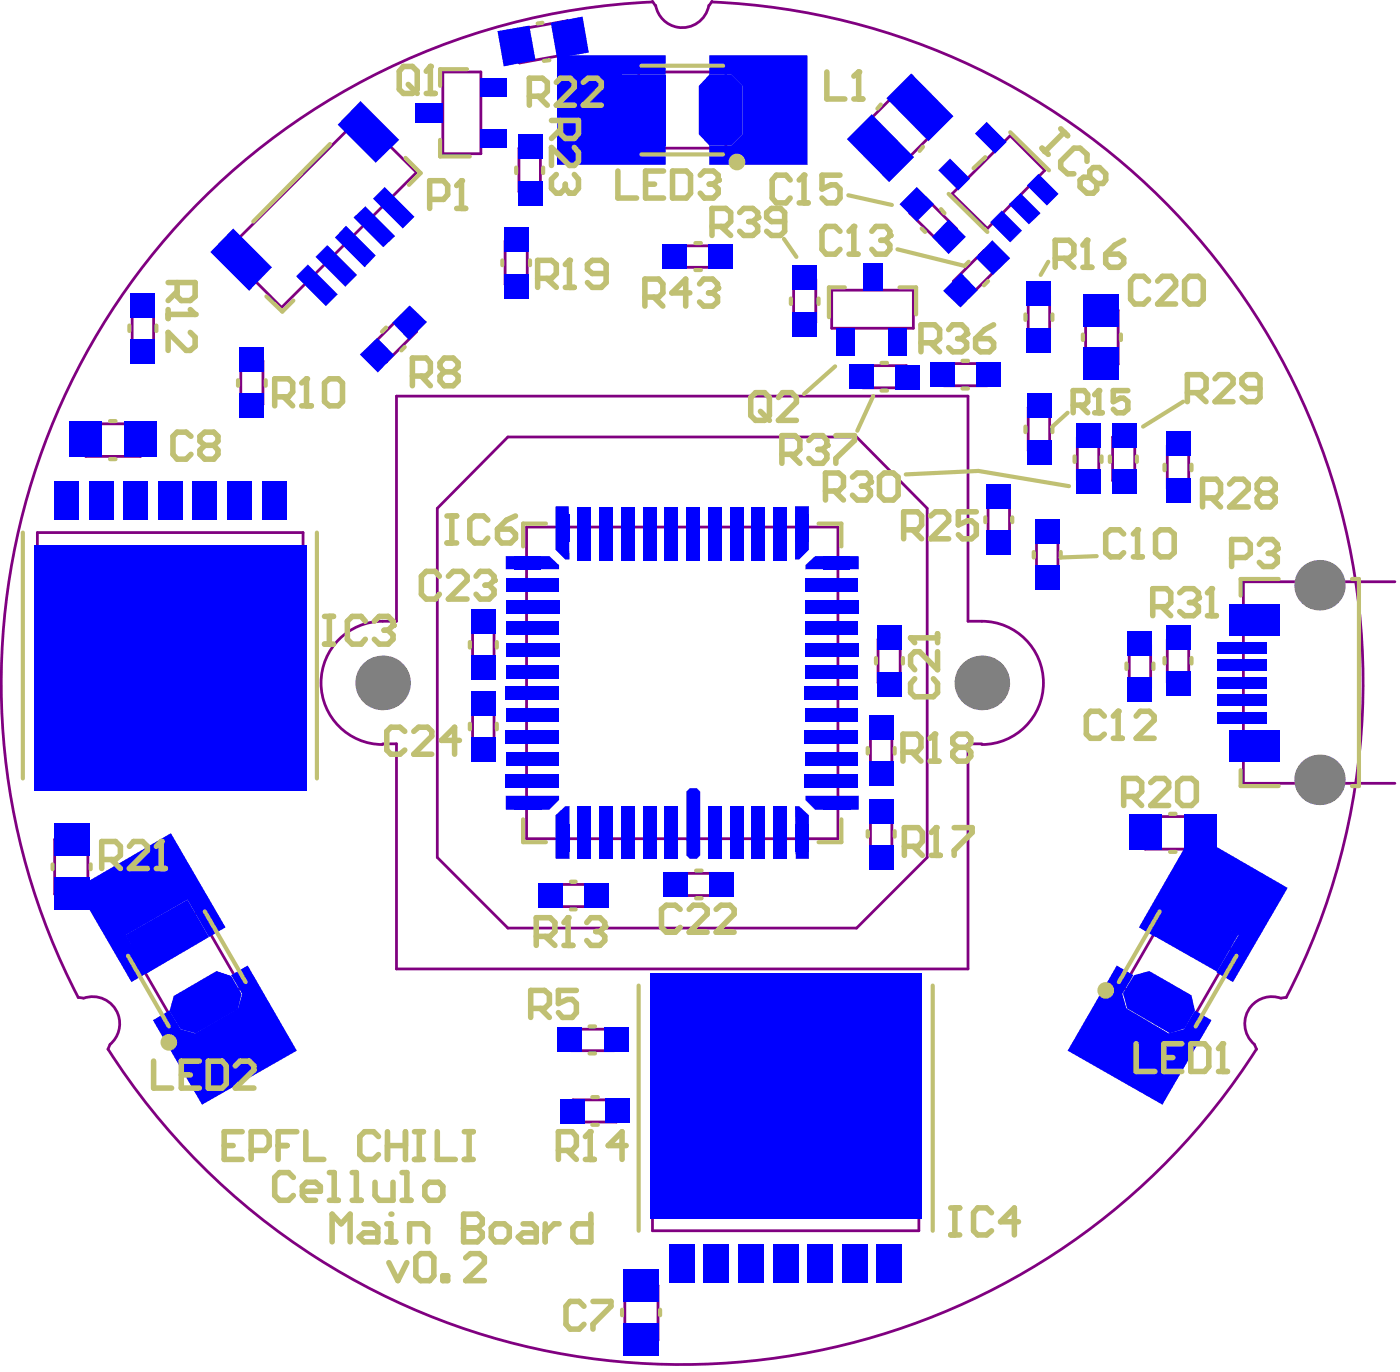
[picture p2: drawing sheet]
<svg xmlns="http://www.w3.org/2000/svg" width="85mm" height="84mm" viewBox="0 0 85 84" stroke-linecap="round" stroke-linejoin="round" font-family="sans-serif">
<g fill="none" stroke="#800080" stroke-width=".17">
<path d="M8.1 18.7h1.3v2.6h-1.3zM13.8 15.3l8.2-8.2 3.4 3.4-8.2 8.2zM24.5 19.2l.9 1-1.9 1.9-.9-1zM27 4.4h2.3v5h-2.3zM30.8 14.7h1.4v2.6h-1.4zM31.3 1.9l3.3-.6 .3 1.9-3.2 .6zM31.6 9h1.4v2.7h-1.4zM38.9 4.4h5.4v4.6h-5.4zM39.8 .1l.2 .2M39.8 .1a41.5 41.5 0 0 0-35 60.7h.3M40 .3a1.65 1.65 0 0 0 1.6 1.4 1.65 1.65 0 0 0 1.6-1.4M41.2 15h2.7v1.3h-2.7z"/>
<path d="M43.4 .1a41.5 41.5 0 0 1 35 60.7M43.4 .1l-.2 .2M48.4 17h1.3v2.7h-1.3zM50.7 17.7h5v2.3h-5zM56.4 12l1.9 1.9-.9 1-1.9-1.9zM57.6 7.5l-2.4-2.4-3 3 2.4 2.3 2.9-2.8M60 15.3l1 .9-1.9 1.9-1-1zM61.6 8.3l2.1 2.1-3.5 3.5-2.1-2.1zM62.7 18h1.3v2.7h-1.3zM66.2 18.9h2v3.3h-2zM2.3 32.5h16.2v14.9h-16.2zM5.2 25.8h3.4v2h-3.4z"/>
<path d="M14.7 22h1.3v2.6h-1.3zM28.8 37.9h1.3v2.7h-1.3zM31 26.6h21.2l4.3 4.4v21.3l-4.3 4.3h-21.2l-4.3-4.3v-21.3zM32.1 32.1h19v19h-19zM52.6 22.3h2.7v1.3h-2.7zM53.5 39h1.4v2.6h-1.4zM57.6 22.2h2.6v1.3h-2.6zM60.3 30.3h1.3v2.7h-1.3zM62.7 24.8h1.3v2.7h-1.3zM63.2 32.5h1.3v2.6h-1.3zM65.7 26.6h1.3v2.7h-1.3zM67.8 26.6h1.4v2.7h-1.4z"/>
<path d="M68.9 39.3h1.3v2.7h-1.3zM71.2 39h1.3v2.6h-1.3zM71.2 27.1h1.3v2.7h-1.3zM85.1 35.5h-9.3v12.2h9.3M3.3 51.2h2.1v3.3h-2.1zM8.1 57.9l4-2.3 2.6 4.6-4 2.3zM23.3 45.4a3.8 3.8 0 0 1-3.7-3.8 3.8 3.8 0 0 1 3.7-3.7h.9v-13.8h34.8v13.8a4 4 0 0 1 4.3 2.3 3.8 3.8 0 0 1-3.4 5.2M23.3 45.3h.9v13.7h34.8v-13.7h.9M28.8 42.9h1.3v2.7h-1.3zM33.6 53.9h2.7v1.3h-2.7zM41.3 53.2h2.6v1.4h-2.6zM53.1 44.4h1.3v2.7h-1.3z"/>
<path d="M53.1 49.5h1.3v2.7h-1.3zM69.8 49.8h3.4v1.9h-3.4zM71.1 55.6l4 2.3-2.6 4.6-4-2.3zM5.1 60.8a1.65 1.65 0 0 1 2 .8 1.65 1.65 0 0 1-.4 2M6.7 63.6l-.1 .3M34.8 62.7h2.7v1.3h-2.7zM34.9 67h2.7v1.4h-2.7zM38.1 78.3h2v3.4h-2zM39.8 60.1h16.2v14.9h-16.2zM76.5 63.6l.1 .3a41.5 41.5 0 0 1-70 0M78.1 60.8a1.65 1.65 0 0 0-2 .8 1.65 1.65 0 0 0 .4 2M78.4 60.8h-.3"/>
</g>
<g fill="#00f">
<path d="M48.5 49.1h.2l.6 .6v2.6h-.8z"/>
<path d="M48.5 30.9h.8v2.6l-.6 .6h-.2z"/>
<path d="M33.9 49.7l.6-.6h.2v3.2h-.8z"/>
<path d="M33.9 30.9h.8v3.2h-.2l-.6-.6z"/>
<path d="M49.1 48.5h3.3v.8h-2.7l-.6-.6z"/>
<path d="M49.1 34.4l.6-.5h2.7v.8h-3.3z"/>
<path d="M30.8 48.5h3.3v.2l-.6 .6h-2.7z"/>
<path d="M30.8 33.9h2.7l.6 .5v.3h-3.3z"/>
<path d="M43.2 3.4h6v6.6h-6v-1.1h1.4l.7-.7v-3l-.7-.6h-1.4z"/>
<path d="M34 3.4h6.6v1.2h-2.7v4.3h2.7v1.1h-6.6z"/>
<path d="M72.7 50.8l5.8 3.3-3.3 5.7-1-.5 1.3-2.3-3.7-2.2-1.3 2.3-1-.6z"/>
<path d="M4.7 54.1l5.7-3.3 3.4 5.7-1.1 .6-1.3-2.3-3.7 2.2 1.3 2.3-1 .5z"/>
<path d="M68.1 58.8l1 .6-.7 1.2 .3 .9 2.6 1.5 .9-.3 .7-1.1 1 .6-3 5.1-5.8-3.3z"/>
<path d="M9.3 62.2l1-.6 .7 1.1 .9 .3 2.6-1.5 .3-.9-.7-1.2 1-.6 3 5.2-5.8 3.3z"/>
</g>
<g fill="#808080">
<circle cx="59.9" cy="41.6" r="1.67"/>
<circle cx="23.3" cy="41.6" r="1.67"/>
<circle cx="80.5" cy="47.5" r="1.54"/>
<circle cx="80.5" cy="35.7" r="1.54"/>
</g>
<g fill="#00f">
<path d="M71.1 40.9h1.5v1.5h-1.5z" fill-rule="evenodd"/>
<path d="M71.1 26.3h1.5v1.5h-1.5z" fill-rule="evenodd"/>
<path d="M60.2 29.5h1.4v1.5h-1.4z" fill-rule="evenodd"/>
<path d="M61.1 12.8l1.2 1.3-.7 .7-1.2-1.3z" fill-rule="evenodd"/>
<path d="M57.9 9.7l1.3 1.2-.8 .7-1.2-1.2z" fill-rule="evenodd"/>
<path d="M53 46.4h1.5v1.5h-1.5z" fill-rule="evenodd"/>
<path d="M53 43.6h1.5v1.5h-1.5z" fill-rule="evenodd"/>
<path d="M53.5 41h1.5v1.5h-1.5z" fill-rule="evenodd"/>
<path d="M54.2 20h1.1v1.7h-1.1z" fill-rule="evenodd"/>
<path d="M50.2 33.9h1.7v.8h-1.7z" fill-rule="evenodd"/>
<path d="M51 20h1.2v1.7h-1.2z" fill-rule="evenodd"/>
<path d="M43.2 53.1h1.6v1.6h-1.6z" fill-rule="evenodd"/>
<path d="M40.4 53.1h1.5v1.6h-1.5z" fill-rule="evenodd"/>
<path d="M36.9 66.9h1.5v1.5h-1.5z" fill-rule="evenodd"/>
<path d="M34.1 67h1.6v1.5h-1.6z" fill-rule="evenodd"/>
<path d="M32.8 53.8h1.5v1.5h-1.5z" fill-rule="evenodd"/>
<path d="M33.9 50.2h.8v1.7h-.8z" fill-rule="evenodd"/>
<path d="M30.7 16.7h1.5v1.5h-1.5z" fill-rule="evenodd"/>
<path d="M30.7 13.8h1.5v1.6h-1.5z" fill-rule="evenodd"/>
<path d="M15.9 29.3h1.6v2.4h-1.6z" fill-rule="evenodd"/>
<path d="M13.8 29.3h1.6v2.4h-1.6z" fill-rule="evenodd"/>
<path d="M9.6 29.3h1.5v2.4h-1.5z" fill-rule="evenodd"/>
<path d="M3.3 29.3h1.5v2.4h-1.5z" fill-rule="evenodd"/>
<path d="M71.1 29.1h1.5v1.5h-1.5z" fill-rule="evenodd"/>
<path d="M71.1 38.1h1.5v1.5h-1.5z" fill-rule="evenodd"/>
<path d="M67.8 28.6h1.5v1.5h-1.5z" fill-rule="evenodd"/>
<path d="M63.1 34.4h1.5v1.6h-1.5z" fill-rule="evenodd"/>
<path d="M63.1 31.7h1.5v1.4h-1.5z" fill-rule="evenodd"/>
<path d="M60.2 32.3h1.4v1.5h-1.4z" fill-rule="evenodd"/>
<path d="M56.7 22.1h1.5v1.5h-1.5z" fill-rule="evenodd"/>
<path d="M53.5 75.8h1.5v2.4h-1.5z" fill-rule="evenodd"/>
<path d="M53 51.5h1.5v1.5h-1.5z" fill-rule="evenodd"/>
<path d="M53 48.7h1.5v1.5h-1.5z" fill-rule="evenodd"/>
<path d="M53.5 38.1h1.5v1.5h-1.5z" fill-rule="evenodd"/>
<path d="M50.2 48.5h1.7v.8h-1.7z" fill-rule="evenodd"/>
<path d="M47.1 75.8h1.6v2.4h-1.6z" fill-rule="evenodd"/>
<path d="M47.2 49.1h.8v3.2h-.8z" fill-rule="evenodd"/>
<path d="M47.2 30.9h.8v3.2h-.8z" fill-rule="evenodd"/>
<path d="M42.9 75.8h1.6v2.4h-1.6z" fill-rule="evenodd"/>
<path d="M43.2 49.1h.8v3.2h-.8z" fill-rule="evenodd"/>
<path d="M44.5 49.1h.9v3.2h-.9z" fill-rule="evenodd"/>
<path d="M44.5 30.9h.9v3.2h-.9z" fill-rule="evenodd"/>
<path d="M43.2 30.9h.8v3.2h-.8z" fill-rule="evenodd"/>
<path d="M43.2 14.9h1.5v1.5h-1.5z" fill-rule="evenodd"/>
<path d="M40.8 75.8h1.6v2.4h-1.6z" fill-rule="evenodd"/>
<path d="M40.5 49.1h.8v3.2h-.8z" fill-rule="evenodd"/>
<path d="M40.5 30.9h.8v3.2h-.8z" fill-rule="evenodd"/>
<path d="M40.4 14.9h1.5v1.5h-1.5z" fill-rule="evenodd"/>
<path d="M36.8 62.6h1.5v1.5h-1.5z" fill-rule="evenodd"/>
<path d="M37.8 49.1h.9v3.2h-.9z" fill-rule="evenodd"/>
<path d="M36.5 49.1h.9v3.2h-.9z" fill-rule="evenodd"/>
<path d="M36.5 30.9h.9v3.2h-.9z" fill-rule="evenodd"/>
<path d="M37.8 30.9h.9v3.2h-.9z" fill-rule="evenodd"/>
<path d="M34 62.6h1.5v1.5h-1.5z" fill-rule="evenodd"/>
<path d="M33.9 31.4h.8v1.6h-.8z" fill-rule="evenodd"/>
<path d="M29.3 7.8h1.6v1.2h-1.6z" fill-rule="evenodd"/>
<path d="M29.3 4.8h1.6v1.1h-1.6z" fill-rule="evenodd"/>
<path d="M67.8 25.8h1.5v1.5h-1.5z" fill-rule="evenodd"/>
<path d="M57.8 13.4l1.1 1-1.1 1.1-1-1.1z" fill-rule="evenodd"/>
<path d="M23.5 11.4l1.8 1.8-.7 .7-1.9-1.8z" fill-rule="evenodd"/>
<path d="M68.9 49.6h1.9v2.2h-1.9z" fill-rule="evenodd"/>
<path d="M72.2 49.6h2v2.2h-2z" fill-rule="evenodd"/>
<path d="M74.2 43.4h3v.7h-3z" fill-rule="evenodd"/>
<path d="M74.2 41.3h3v.7h-3z" fill-rule="evenodd"/>
<path d="M74.3 40.2h3v.7h-3z" fill-rule="evenodd"/>
<path d="M74.9 36.8h3.1v1.9h-3.1z" fill-rule="evenodd"/>
<path d="M62.7 26.8h1.4v1.5h-1.4z" fill-rule="evenodd"/>
<path d="M62.7 24h1.4v1.5h-1.4z" fill-rule="evenodd"/>
<path d="M62.6 20h1.5v1.5h-1.5z" fill-rule="evenodd"/>
<path d="M58.6 16.6l1 1.1-1 1-1.1-1z" fill-rule="evenodd"/>
<path d="M62.6 17.2h1.5v1.5h-1.5z" fill-rule="evenodd"/>
<path d="M48.5 50.2h.8v1.7h-.8z" fill-rule="evenodd"/>
<path d="M49.1 47.1h3.2v.9h-3.2z" fill-rule="evenodd"/>
<path d="M49.1 43.2h3.2v.8h-3.2z" fill-rule="evenodd"/>
<path d="M49.1 44.5h3.2v.8h-3.2z" fill-rule="evenodd"/>
<path d="M49.1 40.5h3.2v.9h-3.2z" fill-rule="evenodd"/>
<path d="M49.1 36.5h3.3v.9h-3.3z" fill-rule="evenodd"/>
<path d="M49.1 37.9h3.2v.8h-3.2z" fill-rule="evenodd"/>
<path d="M52.6 16h1.2v1.7h-1.2z" fill-rule="evenodd"/>
<path d="M48.3 16.2h1.5v1.5h-1.5z" fill-rule="evenodd"/>
<path d="M38 80.7h2.2v1.9h-2.2z" fill-rule="evenodd"/>
<path d="M38 77.3h2.2v2h-2.2z" fill-rule="evenodd"/>
<path d="M35.6 53.8h1.5v1.5h-1.5z" fill-rule="evenodd"/>
<path d="M30.8 47.1h3.3v.9h-3.3z" fill-rule="evenodd"/>
<path d="M30.8 44.5h3.3v.8h-3.3z" fill-rule="evenodd"/>
<path d="M30.9 43.2h3.2v.8h-3.2z" fill-rule="evenodd"/>
<path d="M30.9 40.5h3.2v.9h-3.2z" fill-rule="evenodd"/>
<path d="M28.7 39.9h1.5v1.5h-1.5z" fill-rule="evenodd"/>
<path d="M30.9 37.9h3.2v.8h-3.2z" fill-rule="evenodd"/>
<path d="M30.9 36.5h3.2v.9h-3.2z" fill-rule="evenodd"/>
<path d="M28.7 37.1h1.5v1.5h-1.5z" fill-rule="evenodd"/>
<path d="M31.3 33.9h1.7v.8h-1.7z" fill-rule="evenodd"/>
<path d="M14.6 24h1.5v1.5h-1.5z" fill-rule="evenodd"/>
<path d="M18.8 16.1l1.8 1.8-.7 .8-1.8-1.9z" fill-rule="evenodd"/>
<path d="M21.6 13.2l.7-.6 1.8 1.8-.7 .7z" fill-rule="evenodd"/>
<path d="M25.3 6.3h1.7v1.2h-1.7z" fill-rule="evenodd"/>
<path d="M3.3 53.5h2.1v2h-2.1z" fill-rule="evenodd"/>
<path d="M3.3 50.2h2.1v2h-2.1z" fill-rule="evenodd"/>
<path d="M11.7 29.3h1.5v2.4h-1.5z" fill-rule="evenodd"/>
<path d="M5.4 29.3h1.5v2.4h-1.5z" fill-rule="evenodd"/>
<path d="M7.5 29.3h1.5v2.4h-1.5z" fill-rule="evenodd"/>
<path d="M8 20.7h1.5v1.5h-1.5z" fill-rule="evenodd"/>
<path d="M71.8 54.7l3.7 2.2-1.3 2.3-3.8-2.1z" fill-rule="evenodd"/>
<path d="M74.9 44.5h3.1v1.9h-3.1z" fill-rule="evenodd"/>
<path d="M74.3 42.3h3v.7h-3z" fill-rule="evenodd"/>
<path d="M68.8 41.3h1.5v1.5h-1.5z" fill-rule="evenodd"/>
<path d="M74.2 39.1h3v.7h-3z" fill-rule="evenodd"/>
<path d="M68.8 38.4h1.5v1.5h-1.5z" fill-rule="evenodd"/>
<path d="M65.7 28.6h1.4v1.5h-1.4z" fill-rule="evenodd"/>
<path d="M60.5 14.6l1.1 1.1-1.1 1.1-1-1.1z" fill-rule="evenodd"/>
<path d="M59.5 22.1h1.6v1.5h-1.6z" fill-rule="evenodd"/>
<path d="M61.5 12.4l.7-.6 1.3 1.2-.8 .7z" fill-rule="evenodd"/>
<path d="M60.2 7.4l1.2 1.2-.7 .8-1.2-1.3z" fill-rule="evenodd"/>
<path d="M63.3 10.6l1.3 1.2-.8 .7-1.2-1.2z" fill-rule="evenodd"/>
<path d="M55.9 11.4l1.1 1-1.1 1.1-1-1.1z" fill-rule="evenodd"/>
<path d="M45 75.8h1.6v2.4h-1.6z" fill-rule="evenodd"/>
<path d="M51.3 75.8h1.6v2.4h-1.6z" fill-rule="evenodd"/>
<path d="M49.2 75.8h1.6v2.4h-1.6z" fill-rule="evenodd"/>
<path d="M49.1 45.8h3.2v.9h-3.2z" fill-rule="evenodd"/>
<path d="M49.1 41.8h3.2v.9h-3.2z" fill-rule="evenodd"/>
<path d="M42.1 48h.4l.2 .2v3.9l-.2 .2h-.4l-.2-.2v-3.9z" fill-rule="evenodd"/>
<path d="M45.8 49.1h.9v3.2h-.9z" fill-rule="evenodd"/>
<path d="M48.5 31.4h.8v1.6h-.8z" fill-rule="evenodd"/>
<path d="M49.1 35.2h3.2v.8h-3.2z" fill-rule="evenodd"/>
<path d="M49.1 39.2h3.3v.9h-3.3z" fill-rule="evenodd"/>
<path d="M45.8 30.9h.9v3.2h-.9z" fill-rule="evenodd"/>
<path d="M41.9 30.9h.8v3.2h-.8z" fill-rule="evenodd"/>
<path d="M51.8 22.2h1.5v1.5h-1.5z" fill-rule="evenodd"/>
<path d="M48.3 19h1.5v1.5h-1.5z" fill-rule="evenodd"/>
<path d="M43.2 4.6h1.4l.7 .6v3l-.7 .7h-1.4l-.6-.7v-3z" fill-rule="evenodd"/>
<path d="M31.3 48.5h1.7v.8h-1.7z" fill-rule="evenodd"/>
<path d="M30.8 41.8h3.3v.9h-3.3z" fill-rule="evenodd"/>
<path d="M30.9 45.8h3.2v.9h-3.2z" fill-rule="evenodd"/>
<path d="M39.2 49.1h.8v3.2h-.8z" fill-rule="evenodd"/>
<path d="M35.2 49.1h.8v3.2h-.8z" fill-rule="evenodd"/>
<path d="M28.7 44.9h1.5v1.5h-1.5z" fill-rule="evenodd"/>
<path d="M28.7 42.1h1.5v1.5h-1.5z" fill-rule="evenodd"/>
<path d="M30.9 39.2h3.2v.9h-3.2z" fill-rule="evenodd"/>
<path d="M30.9 35.2h3.2v.8h-3.2z" fill-rule="evenodd"/>
<path d="M35.2 30.9h.8v3.2h-.8z" fill-rule="evenodd"/>
<path d="M39.2 30.9h.8v3.2h-.8z" fill-rule="evenodd"/>
<path d="M37.9 4.6h2.7v4.3h-2.7z" fill-rule="evenodd"/>
<path d="M30.3 1.9l2-.3 .4 2.1-2 .3z" fill-rule="evenodd"/>
<path d="M33.6 1.4l1.9-.4 .4 2.2-1.9 .3z" fill-rule="evenodd"/>
<path d="M31.6 8.2h1.5v1.5h-1.5z" fill-rule="evenodd"/>
<path d="M31.6 11h1.5v1.5h-1.5z" fill-rule="evenodd"/>
<path d="M20 14.9l1.8 1.9-.7 .7-1.9-1.8z" fill-rule="evenodd"/>
<path d="M25 18.6l1 1-1.1 1.1-1-1z" fill-rule="evenodd"/>
<path d="M21.9 21.6l1.1-1 1.1 1-1.1 1.1z" fill-rule="evenodd"/>
<path d="M14.6 21.1h1.5v1.6h-1.5z" fill-rule="evenodd"/>
<path d="M22 6.2l2.3 2.3-1.4 1.4-2.3-2.3z" fill-rule="evenodd"/>
<path d="M7.6 57l3.8-2.2 1.3 2.3-3.7 2.2z" fill-rule="evenodd"/>
<path d="M8 17.9h1.5v1.4h-1.5z" fill-rule="evenodd"/>
<path d="M65.7 25.8h1.4v1.5h-1.4z" fill-rule="evenodd"/>
<path d="M21.1 13.8l1.8 1.8-.7 .7-1.8-1.8z" fill-rule="evenodd"/>
<path d="M7.6 25.7h1.9v2.2h-1.9z" fill-rule="evenodd"/>
<path d="M4.2 25.7h2v2.2h-2z" fill-rule="evenodd"/>
<path d="M69.2 59.4l.9-.2 2.6 1.5 .2 .9-.7 1.1-.9 .3-2.6-1.5-.2-1z" fill-rule="evenodd"/>
<path d="M66.1 21.2h2.1v2h-2.1z" fill-rule="evenodd"/>
<path d="M66.1 17.9h2.1v2h-2.1z" fill-rule="evenodd"/>
<path d="M54.6 22.2h1.5v1.5h-1.5z" fill-rule="evenodd"/>
<path d="M55.6 4.5l2.5 2.6-1.5 1.5-2.5-2.6z" fill-rule="evenodd"/>
<path d="M53.2 7l2.5 2.6-1.5 1.5-2.6-2.6z" fill-rule="evenodd"/>
<path d="M10.6 60.7l2.6-1.5 .9 .3 .6 1.1-.2 .9-2.6 1.5-.9-.3-.7-1.1z" fill-rule="evenodd"/>
<path d="M39.6 59.3h16.6v14.9h-16.6z" fill-rule="evenodd"/>
<path d="M2.1 33.2h16.6v15h-16.6z" fill-rule="evenodd"/>
<path d="M14.2 13.9l2.4 2.4-1.4 1.4-2.4-2.3z" fill-rule="evenodd"/>
</g>
<g fill="none" stroke="#c0c073" stroke-width=".25">
<path d="M7.9 19.8v.4M9.5 19.8v.4M16.2 18.1l1 .9 .7-.7M20.1 8.8l-4.7 4.7M23.5 20l-.2 .2M24.7 9.6l1 .9-.8 .8M26.8 8.5v1h1.8M28.5 4.2h-1.7v1M30.6 15.9v.3M31.5 10.2v.3M32.3 15.9v.3M33.1 1.4h-.3"/>
<path d="M33.1 10.2v.3M33.5 3.7h-.3M39.1 9.4h5M39.1 4h5M42.4 16.5h.3M42.4 14.8h.3M47.8 14.6l.8 1.1M48.2 18.2v.3M49.9 18.2v.3M51.5 17.5h-1v1.8M51.7 11.9l2.7 .6M53.7 6.4l-.2 .2"/>
<path d="M54.7 15.2l4.1 1 .3-.2M54.9 17.5h1v1.7M56.2 13.9l.2 .2M56.3 8.9l-.2 .3M57.4 12.7l.2 .3M57.8 11.8l2.4 2.3M60.1 9.6l-.7 .7M60.3 17.1l-.3 .3M61.6 8.1l2.4 2.3M62.5 19.2v.3M63.9 16l-.4 .8M64.2 19.2v.3"/>
<path d="M1.4 32.5v14.9M6.7 28h.3M6.7 25.7h.3M14.5 23.2v.3M16.2 23.2v.3M19.3 32.5v14.9M24.7 21.1l-.2 .3M28.6 39.1v.4M30.3 39.1v.4M33.3 31.9h-1.4v1.4M49.9 31.9h1.4v1.4M50.9 22.3l-1.9 1.7"/>
<path d="M53.2 24.1l-.9 2.2M53.8 23.8h.3M53.8 22.1h.3M55.2 28.9l4.5-.2 5.5 .9M58.7 23.7h.3M58.7 22h.3M60.1 31.5v.3M61.7 31.5v.3M62.5 26v.3M63 33.6v.4M64.7 33.6v.4l2.2-.1M65.1 25.2l-.9 .8v.3"/>
<path d="M65.5 27.8v.3M66 20.4v.3M67.2 27.8v.3M67.7 27.8v.3M68.4 20.4v.3M69.3 27.8v.3M71 28.3v.4M72.2 24.5l-2.5 1.5M72.7 28.3v.4M78 35.3h-2.3v1M82.4 35.3h.5v12.6h-.5M3.2 52.7v.3"/>
<path d="M5.5 52.7v.3M7.8 58.2l2.5 4.4M12.5 55.5l2.5 4.3M28.6 44.1v.3M30.3 44.1v.3M31.9 49.9v1.4h1.4M34.8 53.7h.3M34.8 55.4h.3M42.4 54.7h.4M42.4 53.1h.4M51.3 49.9v1.4h-1.4M52.9 45.6v.3"/>
<path d="M52.9 50.6v.4M53.4 40.1v.3M54.6 45.6v.3M54.6 50.6v.4M55.1 40.1v.3M68.7 40.4v.4M70.3 40.4v.4M70.7 55.5l-2.5 4.3M71 40.1v.3M71.3 49.6h.4M71.3 51.9h.4M72.7 40.1v.3"/>
<path d="M75.4 58.2l-2.5 4.4M75.7 46.9v1h2.3M35.9 64.2h.4M35.9 62.6h.4M36.1 68.5h.4M36.1 66.9h.4M37.9 79.8v.4M38.9 60.1v14.9M40.3 79.8v.4M56.9 60.1v14.9"/>
</g>
<path d="M33.6 7.3h1.7v.8l-.3 .3h-.5l-.3-.3v-.8M34.2 7.9l-.6 .5M35 9l.3 .3v.5l-.3 .3h-.3l-1.1-1.1v1.1M35 10.6l.3 .3v.6l-.3 .3h-.3" fill="none" stroke="#c0c073" stroke-width=".34"/>
<circle cx="34.7" cy="11.8" r=".17" fill="#c0c073"/>
<path d="M26.2 12.2h.8l.3-.3v-.6l-.3-.3h-.8v1.7M27.8 12.7h.6M28.1 11v1.7M33.9 10.6l-.3 .3v.6l.3 .3h.3l.3-.3M34.5 11.5l.2 .3M34.5 11.2v.3" fill="none" stroke="#c0c073" stroke-width=".34"/>
<circle cx="28.1" cy="11" r=".17" fill="#c0c073"/>
<path d="M10.3 17.2h1.6v.9l-.3 .2h-.5l-.3-.2v-.9M10.3 18.9v.5M10.3 19.2h1.6M10.8 17.8l-.5 .5M28.1 11l-.3 .3" fill="none" stroke="#c0c073" stroke-width=".34"/>
<circle cx="11.9" cy="19.2" r=".17" fill="#c0c073"/>
<path d="M11.6 18.9l.3 .3M11.6 20.3l.3 .3v.5l-.3 .3h-.2l-1.1-1.1v1.1M69.3 63.6v1.7h1.1M71 64.4h.5M72.1 63.6h-1.1v1.7h1.1M72.6 63.6h.9l.2 .3v1.1l-.2 .3h-.9zM74.3 65.3h.6M74.6 63.6v1.7" fill="none" stroke="#c0c073" stroke-width=".34"/>
<circle cx="74.6" cy="63.6" r=".17" fill="#c0c073"/>
<path d="M75.1 34h.8l.3-.3v-.5l-.3-.3h-.8v1.6M76.8 33.2l.2-.3h.6l.3 .3v.2M74.6 63.6l-.3 .3" fill="none" stroke="#c0c073" stroke-width=".34"/>
<circle cx="77.9" cy="33.4" r=".17" fill="#c0c073"/>
<g fill="none" stroke="#c0c073" stroke-width=".34">
<path d="M70 17.1l-.3-.3h-.5l-.3 .3v1.1l.3 .3h.5l.3-.3M70.6 17.1l.3-.3h.5l.3 .3v.3l-1.1 1.1h1.1M72.5 16.8h.6l.3 .3v1.1l-.3 .3h-.6l-.3-.3v-1.1zM72.4 23.9h.8l.3-.2v-.6l-.3-.3h-.8v1.7M73 23.9l.5 .6M74.1 23.1l.2-.3h.6l.3 .3v.3l-1.1 1.1h1.1M76.8 23.7h-.8l-.3-.3v-.3l.3-.3h.6l.2 .3v1.1l-.2 .3h-.6l-.3-.3M77.3 33.7h.3M77.6 33.7l.3 .3v.3l-.3 .2h-.6l-.2-.2M77.9 33.4l-.3 .3M55.1 51.6h.9l.2-.3v-.6l-.2-.3h-.9v1.7M55.7 51.6l.5 .5"/>
<path d="M56.8 52.1h.5M57.1 50.4v1.7M58 73.6h.5M58 75.3h.5M58.2 73.6v1.7M60.5 73.9l-.3-.3h-.6l-.2 .3v1.1l.2 .3h.6l.3-.3M62.1 74.5h-1.1l.9-.9v1.7"/>
</g>
<circle cx="57.1" cy="50.4" r=".17" fill="#c0c073"/>
<path d="M56.2 20.9h.8l.3-.3v-.5l-.3-.3h-.8v1.6M56.8 20.9l.5 .5M57.8 20.1l.3-.3h.5l.3 .3v.2M57.1 50.4l-.3 .3M58.2 50.4h1.1v.3l-1.1 1.1v.3" fill="none" stroke="#c0c073" stroke-width=".34"/>
<circle cx="58.9" cy="20.3" r=".17" fill="#c0c073"/>
<path d="M60.6 19.8l-.6 .3-.5 .5M47.7 27.7h.8l.3-.3v-.6l-.3-.3h-.8v1.7M48.2 27.7l.6 .5M49.3 26.8l.3-.3h.6l.2 .3v.3M58.4 20.6h.2M58.6 20.6l.3 .3v.3l-.3 .2h-.5l-.3-.2M58.9 20.3l-.3 .3M59.5 20.6h.8l.3 .3v.3l-.3 .2h-.5l-.3-.2z" fill="none" stroke="#c0c073" stroke-width=".34"/>
<circle cx="50.4" cy="27.1" r=".17" fill="#c0c073"/>
<path d="M43.4 13.8h.9l.3-.3v-.5l-.3-.3h-.9v1.6M44 13.8l.6 .5M45.1 13l.3-.3h.5l.3 .3v.2M49.9 27.4h.3M50.2 27.4l.2 .3v.2l-.2 .3h-.6l-.3-.3M50.4 27.1l-.2 .3M51 26.5h1.1v.3l-1.1 1.1v.3" fill="none" stroke="#c0c073" stroke-width=".34"/>
<circle cx="46.2" cy="13.2" r=".17" fill="#c0c073"/>
<path d="M45.7 13.5h.2M45.9 13.5l.3 .3v.3l-.3 .2h-.5l-.3-.2M46.2 13.2l-.3 .3M47.8 13.5h-.8l-.2-.3v-.2l.2-.3h.6l.2 .3v1.1l-.2 .2h-.6l-.2-.2M16.8 24.2h.8l.2-.3v-.6l-.2-.2h-.8v1.6M17.3 24.2l.5 .5M18.4 24.7h.6M18.7 23.1v1.6M32.4 61.5h.8l.3-.3v-.6l-.3-.2h-.8v1.6M33 61.5l.5 .5M35.1 60.4h-1v.8l.5-.3h.3l.2 .3v.5l-.2 .3h-.6l-.2-.3" fill="none" stroke="#c0c073" stroke-width=".34"/>
<circle cx="18.7" cy="23.1" r=".17" fill="#c0c073"/>
<g fill="none" stroke="#c0c073" stroke-width=".34">
<path d="M11.6 26.6l-.2-.3h-.6l-.3 .3v1.1l.3 .3h.6l.2-.3M12.5 27.1l-.3-.2v-.3l.3-.3h.5l.3 .3v.3l-.3 .2M12.5 27.1l-.3 .3v.3l.3 .3h.5l.3-.3v-.3l-.3-.3M12.5 27.1h.5M18.7 23.1l-.3 .2M19.8 23.3l.3-.2h.5l.3 .2v1.2l-.3 .2h-.5l-.3-.2zM70.3 37h.8l.3-.3v-.6l-.3-.2h-.8v1.6M70.8 37l.6 .5M71.9 36.1l.3-.2h.6l.3 .2v.3M68.5 48.5h.8l.3-.3v-.5l-.3-.3h-.8v1.7M69.1 48.5l.5 .6M70.2 47.7l.3-.3h.5l.3 .3v.3l-1.1 1.1h1.1"/>
<path d="M71.8 47.7l.3-.3h.6l.3 .3v1.1l-.3 .3h-.6l-.3-.3z"/>
</g>
<circle cx="73.1" cy="36.4" r=".17" fill="#c0c073"/>
<path d="M72.5 36.7h.3M72.8 36.7l.3 .3v.3l-.3 .2h-.6l-.3-.2M73.1 36.4l-.3 .3M73.6 37.5h.6M73.9 35.9v1.6" fill="none" stroke="#c0c073" stroke-width=".34"/>
<circle cx="73.9" cy="35.9" r=".17" fill="#c0c073"/>
<path d="M73.3 30.3h.9l.2-.3v-.5l-.2-.3h-.9v1.7M73.9 35.9l-.3 .2M73.9 30.3l.5 .6M75 29.5l.3-.3h.5l.3 .3v.3l-1.1 1.1h1.1M76.9 30l-.2-.2v-.3l.2-.3h.6l.3 .3v.3l-.3 .2M76.9 30l-.2 .3v.3l.2 .3h.6l.3-.3v-.3l-.3-.3M76.9 30h.6M55.1 45.8h.8l.3-.3v-.5l-.3-.3h-.8v1.7M55.6 45.8l.6 .6M56.7 46.4h.6M57 44.7v1.7" fill="none" stroke="#c0c073" stroke-width=".34"/>
<circle cx="57" cy="44.7" r=".17" fill="#c0c073"/>
<g fill="none" stroke="#c0c073" stroke-width=".34">
<path d="M50.4 4.4v1.6h1.1M52.1 6h.5M52.4 4.4v1.6M46.1 23.9h.5l.3 .3v1.1l-.3 .3h-.5l-.3-.3v-1.1zM46.4 25.1l.5 .5M47.5 24.2l.2-.3h.6l.3 .3v.3l-1.1 1.1h1.1M55.1 32.3h.8l.3-.3v-.6l-.3-.2h-.8v1.6M55.7 32.3l.5 .5M56.8 31.4l.2-.2h.6l.2 .2v.3l-1 1.1h1M59.5 31.2h-1.1v.8l.6-.3h.2l.3 .3v.6l-.3 .2h-.5l-.3-.2M57 44.7l-.3 .3M58.4 45.5l-.3-.2v-.3l.3-.3h.5l.3 .3v.3l-.3 .2"/>
<path d="M58.4 45.5l-.3 .3v.3l.3 .3h.5l.3-.3v-.3l-.3-.3M58.4 45.5h.5"/>
</g>
<circle cx="52.4" cy="4.4" r=".17" fill="#c0c073"/>
<path d="M48.2 11l-.3-.3h-.6l-.2 .3v1.1l.2 .3h.6l.3-.3M48.7 12.4h.6M49 10.7v1.7M52.4 4.4l-.3 .2" fill="none" stroke="#c0c073" stroke-width=".34"/>
<circle cx="49" cy="10.7" r=".17" fill="#c0c073"/>
<path d="M49 10.7l-.3 .3M51.2 10.7h-1.1v.8l.6-.2h.3l.2 .2v.6l-.2 .3h-.6l-.3-.3M34.1 70.1h.8l.2-.3v-.5l-.2-.3h-.8v1.7M34.6 70.1l.5 .6M35.7 70.7h.5M36 69v1.7" fill="none" stroke="#c0c073" stroke-width=".34"/>
<circle cx="36" cy="69" r=".17" fill="#c0c073"/>
<path d="M32.7 57.1h.8l.3-.3v-.6l-.3-.3h-.8v1.7M33.2 57.1l.6 .5M34.4 57.6h.5M34.6 55.9v1.7M35.6 79.6l-.3-.3h-.5l-.3 .3v1.1l.3 .3h.5l.3-.3M36 69l-.3 .3M36.2 79.3h1.1v.3l-1.1 1.1v.3M38.2 69.8h-1.1l.8-.8v1.7" fill="none" stroke="#c0c073" stroke-width=".34"/>
<circle cx="34.6" cy="55.9" r=".17" fill="#c0c073"/>
<path d="M34.6 55.9l-.2 .3M35.8 56.2l.2-.3h.6l.3 .3v.3" fill="none" stroke="#c0c073" stroke-width=".34"/>
<circle cx="36.9" cy="56.5" r=".17" fill="#c0c073"/>
<path d="M32.8 17h.8l.3-.3v-.6l-.3-.2h-.8v1.6M33.3 17l.6 .5M34.5 17.5h.5M34.7 15.9v1.6M36.3 56.8h.3M36.6 56.8l.3 .3v.2l-.3 .3h-.6l-.2-.3M36.9 56.5l-.3 .3" fill="none" stroke="#c0c073" stroke-width=".34"/>
<circle cx="34.7" cy="15.9" r=".17" fill="#c0c073"/>
<g fill="none" stroke="#c0c073" stroke-width=".34">
<path d="M32.3 5.9h.8l.3-.3v-.6l-.3-.2h-.8v1.6M32.8 5.9l.6 .5M33.9 5l.3-.2h.6l.2 .2v.3l-1.1 1.1h1.1M34.7 15.9l-.2 .2M35.6 5l.3-.2h.5l.3 .2v.3l-1.1 1.1h1.1M37 16.7h-.9l-.3-.3v-.3l.3-.2h.6l.3 .2v1.1l-.3 .3h-.6l-.3-.3M19.8 37.6h.5M19.8 39.3h.5M20.1 37.6v1.7M22.3 37.9l-.3-.3h-.5l-.3 .3v1.1l.3 .3h.5l.3-.3M22.8 37.9l.3-.3h.6l.3 .3v.2M17.9 71.8l-.3-.3h-.6l-.2 .3v1l.2 .3h.6l.3-.3"/>
<path d="M18.4 72.6h1.1v-.3l-.3-.3h-.5l-.3 .3v.5l.3 .3h.5M20.1 71.5h.3v1.6M20.1 73.1h.5M21.5 71.5h.2v1.6M21.5 73.1h.5M22.9 72v.8l.2 .3h.9v-1.1M24.5 71.5h.3v1.6M24.5 73.1h.6M26.2 72h.6l.2 .3v.5l-.2 .3h-.6l-.3-.3v-.5z"/>
</g>
<circle cx="24" cy="38.1" r=".17" fill="#c0c073"/>
<path d="M24.6 4h.5l.3 .3v1.1l-.3 .3h-.5l-.3-.3v-1.1zM24.9 5.1l.5 .6M26 5.7h.5M26.2 4v1.7M23.4 38.4h.3M23.7 38.4l.3 .3v.3l-.3 .3h-.6l-.3-.3M24 38.1l-.3 .3" fill="none" stroke="#c0c073" stroke-width=".34"/>
<circle cx="26.2" cy="4" r=".17" fill="#c0c073"/>
<path d="M26.2 4l-.2 .3M6.2 52.4h.8l.3-.3v-.5l-.3-.3h-.8v1.6M6.8 52.4l.5 .5M7.9 51.6l.2-.3h.6l.3 .3v.2l-1.1 1.1h1.1M9.5 52.9h.6M9.8 51.3v1.6" fill="none" stroke="#c0c073" stroke-width=".34"/>
<circle cx="9.8" cy="51.3" r=".17" fill="#c0c073"/>
<path d="M55.5 38.9h1.7M57.2 39.7v1.1l-1.1-1.1h-.3l-.3 .3v.5l.3 .3M57.2 38.6v.6M9.8 51.3l-.3 .3M55.8 41.4l-.3 .3v.5l.3 .3h1.1l.3-.3v-.5l-.3-.3" fill="none" stroke="#c0c073" stroke-width=".34"/>
<circle cx="55.5" cy="38.9" r=".17" fill="#c0c073"/>
<path d="M55.5 38.9l.3 .3M67.3 43.6l-.3-.3h-.5l-.3 .3v1.1l.3 .3h.5l.3-.3M67.9 45h.5M68.2 43.3v1.7" fill="none" stroke="#c0c073" stroke-width=".34"/>
<circle cx="68.2" cy="43.3" r=".17" fill="#c0c073"/>
<path d="M65.4 24.7h.7l.2-.2v-.4l-.2-.3h-.7v1.4M65.9 24.7l.4 .5M66.8 25.2h.4M67 23.8v1.4M68.2 43.3l-.3 .3M69.3 43.6l.2-.3h.6l.3 .3v.3l-1.1 1.1h1.1" fill="none" stroke="#c0c073" stroke-width=".34"/>
<circle cx="67" cy="23.8" r=".17" fill="#c0c073"/>
<g fill="none" stroke="#c0c073" stroke-width=".34">
<path d="M50.3 29.9h.8l.3-.3v-.5l-.3-.3h-.8v1.7M50.9 29.9l.5 .6M52 29.1l.3-.3h.5l.3 .3v.3M67 23.8l-.2 .3M68.8 23.8h-.9v.7l.4-.2h.2l.3 .2v.4l-.3 .3h-.4l-.2-.3M24.7 44.6l-.3-.3h-.6l-.2 .3v1.1l.2 .3h.6l.3-.3M25.2 44.6l.3-.3h.6l.2 .3v.3l-1.1 1.1h1.1M28 45.1h-1.1l.8-.8v1.7M41.5 55.4l-.3-.2h-.6l-.3 .2v1.1l.3 .3h.6l.3-.3M42 55.4l.3-.2h.5l.3 .2v.3l-1.1 1.1h1.1M43.7 55.4l.3-.2h.5l.3 .2v.3l-1.1 1.1h1.1M23.7 76.9l.6 1.1 .5-1.1"/>
<path d="M25.4 76.6l.3-.2h.5l.3 .2v1.1l-.3 .3h-.5l-.3-.3zM27 77.7h.3v.3h-.3zM28.4 76.6l.3-.2h.5l.3 .2v.3l-1.1 1.1h1.1"/>
</g>
<circle cx="53.1" cy="29.4" r=".17" fill="#c0c073"/>
<g fill="none" stroke="#c0c073" stroke-width=".34">
<path d="M26.8 35.1l-.3-.3h-.5l-.3 .3v1.1l.3 .3h.5l.3-.3M27.3 31.4h.5M27.3 33.1h.5M27.3 35.1l.3-.3h.6l.3 .3v.3l-1.2 1.1h1.2M27.6 31.4v1.7M29 35.1l.3-.3h.5l.3 .3v.3M29.7 31.7l-.2-.3h-.6l-.3 .3v1.1l.3 .3h.6l.2-.3M30.3 32.2h.8l.3 .3v.3l-.3 .3h-.5l-.3-.3zM31.4 31.4l-.5 .3-.6 .5M52.5 29.6h.3M52.8 29.6l.3 .3v.3l-.3 .3h-.5l-.3-.3M53.1 29.4l-.3 .2"/>
<path d="M53.6 29.1l.3-.3h.6l.3 .3v1.1l-.3 .3h-.6l-.3-.3z"/>
</g>
<circle cx="30.1" cy="35.4" r=".17" fill="#c0c073"/>
<path d="M29.6 35.7h.2M29.8 35.7l.3 .3v.2l-.3 .3h-.5l-.3-.3M30.1 35.4l-.3 .3M68.5 32.5l-.2-.2h-.6l-.3 .2v1.2l.3 .2h.6l.2-.2M69.1 33.9h.6M69.4 32.3v1.6" fill="none" stroke="#c0c073" stroke-width=".34"/>
<circle cx="69.4" cy="32.3" r=".17" fill="#c0c073"/>
<path d="M39.3 18.1h.9l.2-.2v-.6l-.2-.3h-.9v1.7M39.9 18.1l.5 .6M42.1 17.9h-1.1l.8-.9v1.7M42.7 17.3l.2-.3h.6l.3 .3v.3M69.4 32.3l-.3 .2M70.5 32.5l.3-.2h.5l.3 .2v1.2l-.3 .2h-.5l-.3-.2z" fill="none" stroke="#c0c073" stroke-width=".34"/>
<circle cx="43.8" cy="17.6" r=".17" fill="#c0c073"/>
<path d="M43.2 17.9h.3M43.5 17.9l.3 .2v.3l-.3 .3h-.6l-.2-.3M43.8 17.6l-.3 .3M64.3 15.7h.9l.3-.2v-.6l-.3-.3h-.9v1.7M64.9 15.7l.6 .6M66 16.3h.6M66.3 14.6v1.7" fill="none" stroke="#c0c073" stroke-width=".34"/>
<circle cx="66.3" cy="14.6" r=".17" fill="#c0c073"/>
<g fill="none" stroke="#c0c073" stroke-width=".34">
<path d="M37.7 10.4v1.7h1.1M39.4 11.2h.5M40.5 10.4h-1.1v1.7h1.1M41 10.4h.9l.2 .3v1.1l-.2 .3h-.9zM42.7 10.7l.3-.3h.5l.3 .3v.3M66.3 14.6l-.3 .3M67.4 15.5h.8l.3 .2v.3l-.3 .3h-.5l-.3-.3zM68.5 14.6l-.5 .3-.6 .6M25.1 22.9h.9l.2-.2v-.6l-.2-.3h-.9v1.7M25.7 22.9l.5 .6M27.1 22.7l-.3-.3v-.3l.3-.3h.5l.3 .3v.3l-.3 .3M27.1 22.7l-.3 .2v.3l.3 .3h.5l.3-.3v-.3l-.3-.2"/>
<path d="M27.1 22.7h.5"/>
</g>
<circle cx="43.8" cy="11" r=".17" fill="#c0c073"/>
<g fill="none" stroke="#c0c073" stroke-width=".34">
<path d="M43.2 11.2h.3M43.5 11.2l.3 .3v.3l-.3 .3h-.5l-.3-.3M43.8 11l-.3 .2M51.2 14.1l-.3-.3h-.5l-.3 .3v1.1l.3 .3h.5l.3-.3M51.8 15.5h.5M52.1 13.8v1.7M64.7 7.8l.4 .5M64.9 8.1l-1.2 1.1-.2-.2 .4 .4M66.3 9.8v-.4l-.4-.4h-.4l-.8 .8v.4l.4 .4h.4M66.5 10.8v-.4l.2-.2h.3l.4 .4v.4l-.1 .2h-.4M66.5 10.8h-.4l-.2 .2v.4l.4 .4h.4l.2-.2v-.4M66.5 10.8l.4 .4"/>
<path d="M9.4 64.7v1.6h1.1M11.1 65.5h.5M12.2 64.7h-1.1v1.6h1.1M12.7 64.7h.8l.3 .3v1.1l-.3 .2h-.8zM14.3 65l.3-.3h.6l.3 .3v.2l-1.2 1.1h1.2"/>
</g>
<circle cx="52.1" cy="13.8" r=".17" fill="#c0c073"/>
<path d="M52.1 13.8l-.3 .3M53.2 14.1l.2-.3h.6l.3 .3v.2" fill="none" stroke="#c0c073" stroke-width=".34"/>
<circle cx="54.3" cy="14.3" r=".17" fill="#c0c073"/>
<path d="M53.7 14.6h.3M54 14.6l.3 .3v.3l-.3 .3h-.6l-.2-.3M54.3 14.3l-.3 .3M20.3 75.7v-1.7l.5 .6 .6-.6v1.7M22.2 74.6h.5l.3 .2v.9h-.8l-.3-.3 .3-.3h.8M23.6 74.6h.2v1.1M23.6 75.7h.5" fill="none" stroke="#c0c073" stroke-width=".34"/>
<circle cx="23.8" cy="74" r=".17" fill="#c0c073"/>
<path d="M25 75.7v-1.1h.8l.3 .2v.9M28.3 74v1.7h.8l.3-.3v-.3l-.3-.3h-.8" fill="none" stroke="#c0c073" stroke-width=".34"/>
<circle cx="28.3" cy="74.8" r=".17" fill="#c0c073"/>
<g fill="none" stroke="#c0c073" stroke-width=".34">
<path d="M13.7 69.8h.5M14.8 69h-1.1v1.7h1.1M15.3 70.1h.9l.2-.3v-.5l-.2-.3h-.9v1.7M17 69.8h.5M18.1 69h-1.1v1.7M18.6 69v1.7h1.1M23.1 69.3l-.3-.3h-.6l-.3 .3v1.1l.3 .3h.6l.3-.3M23.6 69.8h1.1M23.6 69v1.7M24.7 69v1.7M25.3 69h.5M25.3 70.7h.5"/>
<path d="M25.6 69v1.7M26.7 69v1.7h1.1M28.3 74h.8l.3 .3v.3l-.3 .2h-.8M28.3 69h.6M28.3 70.7h.6M28.6 69v1.7M30.2 74.6h.6l.3 .2v.6l-.3 .3h-.6l-.2-.3v-.6zM31.9 74.6h.5l.3 .2v.9h-.8l-.3-.3 .3-.3h.8M33.2 74.6v1.1M34.1 74.6h-.3l-.6 .5M36 74v1.7h-.8l-.3-.3v-.6l.3-.2h.8"/>
</g>
<g fill="none" stroke="#c0c073" stroke-width=".51">
<circle cx="44.9" cy="9.9" r=".25"/>
<circle cx="10.3" cy="63.5" r=".25"/>
<circle cx="67.4" cy="60.4" r=".25"/>
</g>
</svg>
